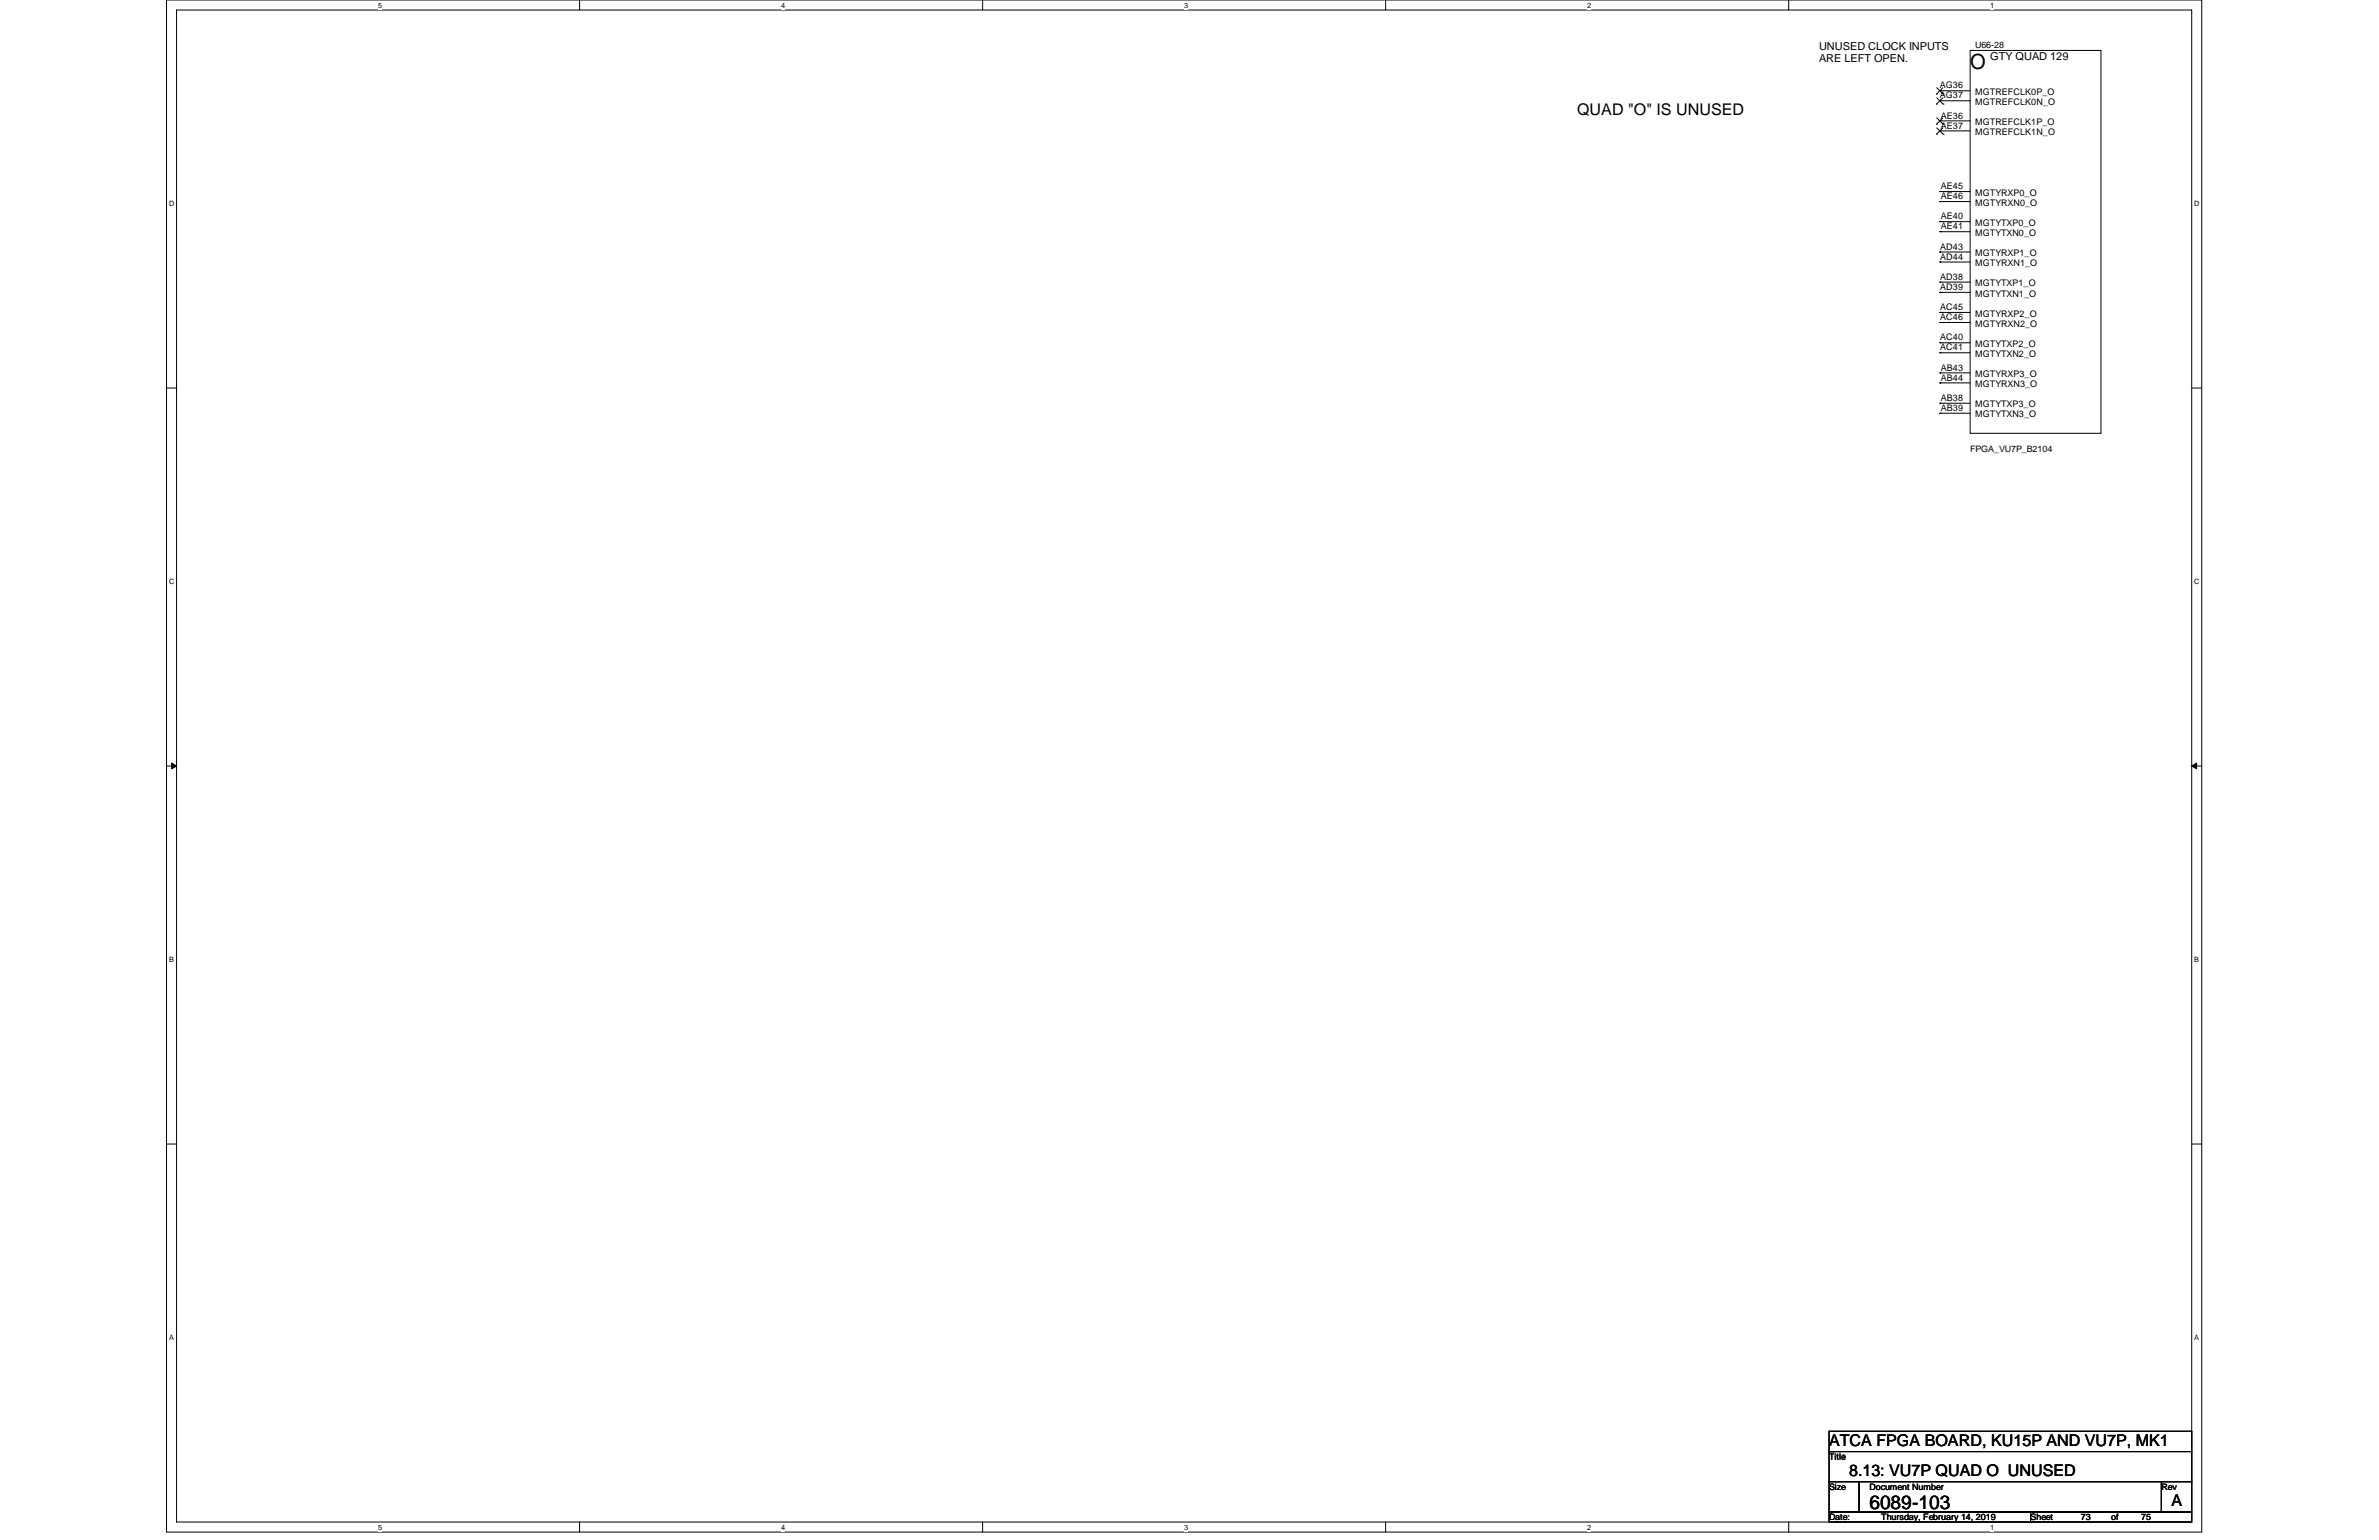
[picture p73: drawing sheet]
<svg xmlns="http://www.w3.org/2000/svg" width="432mm" height="279mm" viewBox="0 0 432 279" stroke-linecap="round" stroke-linejoin="round" font-family="sans-serif">
<defs><g id="words">
<text font-size="3.8" x="357.6" y="12.5">O</text>
<text font-size="3.5" x="339.3" y="273.7">6089-103</text>
<g font-size="2.9">
<text x="286.3" y="20.9">QUAD &quot;O&quot; IS UNUSED</text>
<text x="332" y="262.3">ATCA FPGA BOARD, KU15P AND VU7P, MK1</text>
<text x="335.6" y="267.8">8.13: VU7P QUAD O UNUSED</text>
<text x="394.2" y="273.3">A</text>
</g>
<g font-size="2">
<text x="330.2" y="9.1">UNUSED CLOCK INPUTS</text>
<text x="330.2" y="11.2">ARE LEFT OPEN.</text>
<text x="361.2" y="11">GTY QUAD 129</text>
</g>
<g font-size="1.7">
<text x="352.1" y="17.9">AG37</text>
<text x="352.1" y="16">AG36</text>
<text x="358.5" y="17.2">MGTREFCLK0P_O</text>
<text x="352.3" y="23.3">AE37</text>
<text x="352.3" y="21.5">AE36</text>
<text x="358.5" y="19.1">MGTREFCLK0N_O</text>
<text x="358.5" y="22.7">MGTREFCLK1P_O</text>
<text x="358.5" y="24.5">MGTREFCLK1N_O</text>
<text x="352.3" y="34.3">AE45</text>
<text x="358.5" y="35.5">MGTYRXP0_O</text>
<text x="352.3" y="36.2">AE46</text>
<text x="352.3" y="41.6">AE41</text>
<text x="352.3" y="39.8">AE40</text>
<text x="358.5" y="37.3">MGTYRXN0_O</text>
<text x="358.5" y="41">MGTYTXP0_O</text>
<text x="352.2" y="47.1">AD44</text>
<text x="352.2" y="45.3">AD43</text>
<text x="358.5" y="46.5">MGTYRXP1_O</text>
<text x="358.5" y="42.8">MGTYTXN0_O</text>
<text x="352.2" y="52.6">AD39</text>
<text x="352.2" y="50.8">AD38</text>
<text x="358.5" y="48.3">MGTYRXN1_O</text>
<text x="358.5" y="53.8">MGTYTXN1_O</text>
<text x="358.5" y="51.9">MGTYTXP1_O</text>
<text x="352.2" y="58.1">AC46</text>
<text x="352.2" y="56.3">AC45</text>
<text x="358.5" y="59.3">MGTYRXN2_O</text>
<text x="358.5" y="57.4">MGTYRXP2_O</text>
<text x="352.2" y="63.6">AC41</text>
<text x="352.2" y="61.8">AC40</text>
<text x="358.5" y="64.8">MGTYTXN2_O</text>
<text x="358.5" y="62.9">MGTYTXP2_O</text>
<text x="352.3" y="69">AB44</text>
<text x="352.3" y="67.2">AB43</text>
<text x="358.5" y="70.2">MGTYRXN3_O</text>
<text x="358.5" y="68.4">MGTYRXP3_O</text>
<text x="352.3" y="74.5">AB39</text>
<text x="352.3" y="72.7">AB38</text>
<text x="358.5" y="75.7">MGTYTXN3_O</text>
<text x="358.5" y="73.9">MGTYTXP3_O</text>
</g>
<g font-size="1.6">
<text x="358.5" y="8.8">U66-28</text>
<text x="357.6" y="81.9">FPGA_VU7P_B2104</text>
<text x="332" y="264.8">Title</text>
<text x="332" y="275.8">Date:</text>
<text x="332" y="270.3">Size</text>
<text x="339.3" y="270.3">Document Number</text>
<text x="341.5" y="275.8">Thursday, February 14, 2019</text>
<text x="368.6" y="275.8">Sheet</text>
<text x="377.7" y="275.8">73</text>
<text x="383.2" y="275.8">of</text>
<text x="388.7" y="275.8">75</text>
<text x="392.3" y="270.3">Rev</text>
</g>
<g font-size="1.3">
<text x="68.6" y="1.4">5</text>
<text x="141.8" y="1.4">4</text>
<text x="214.9" y="1.4">3</text>
<text x="288.1" y="1.4">2</text>
<text x="361.2" y="1.4">1</text>
<text x="30.7" y="37.3">D</text>
<text x="398.3" y="37.3">D</text>
<text x="30.7" y="105.9">C</text>
<text x="398.3" y="105.9">C</text>
<text x="30.7" y="174.5">B</text>
<text x="398.3" y="174.5">B</text>
<text x="30.7" y="243">A</text>
<text x="398.3" y="243">A</text>
<text x="68.6" y="277.5">5</text>
<text x="141.8" y="277.5">4</text>
<text x="214.9" y="277.5">3</text>
<text x="288.1" y="277.5">2</text>
<text x="361.2" y="277.5">1</text>
</g>
</g></defs>
<path d="M30.2 0h369.4v278h-369.4zM32 1.8h365.8v274.3h-365.8z" fill="none" stroke="#000" stroke-width=".18"/>
<g fill="#fff">
<path d="M68.6 .2h.7v1.5h-.7z"/>
<path d="M68.6 276.4h.7v1.4h-.7z"/>
</g>
<path d="M105.2 0v1.8M105.2 276.1v1.9" fill="none" stroke="#000" stroke-width=".18"/>
<g fill="#fff">
<path d="M141.8 .2h.7v1.5h-.7z"/>
<path d="M141.8 276.4h.7v1.4h-.7z"/>
</g>
<path d="M178.4 0v1.8M178.4 276.1v1.9" fill="none" stroke="#000" stroke-width=".18"/>
<g fill="#fff">
<path d="M214.9 .2h.7v1.5h-.7z"/>
<path d="M214.9 276.4h.7v1.4h-.7z"/>
</g>
<path d="M251.5 0v1.8M251.5 276.1v1.9" fill="none" stroke="#000" stroke-width=".18"/>
<g fill="#fff">
<path d="M288.1 .2h.7v1.5h-.7z"/>
<path d="M288.1 276.4h.7v1.4h-.7z"/>
</g>
<path d="M324.7 0v1.8M324.7 276.1v1.9" fill="none" stroke="#000" stroke-width=".18"/>
<g fill="#fff">
<path d="M361.2 .2h.7v1.5h-.7z"/>
<path d="M361.2 276.4h.7v1.4h-.7z"/>
<path d="M30.7 36.1h.9v1.5h-.9z"/>
<path d="M398.3 36.1h.9v1.5h-.9z"/>
<path d="M30.7 104.7h.9v1.5h-.9z"/>
<path d="M398.3 104.7h.9v1.5h-.9z"/>
</g>
<path d="M30.2 70.4h1.8M397.8 70.4h1.8" fill="none" stroke="#000" stroke-width=".18"/>
<g fill="#fff">
<path d="M30.7 173.3h.8v1.5h-.8z"/>
<path d="M398.3 173.3h.8v1.5h-.8z"/>
</g>
<path d="M30.2 139h1.8M397.8 139h1.8" fill="none" stroke="#000" stroke-width=".18"/>
<path d="M31.2 138.4v1.1l.8-.5zM397.8 139l.9 .5v-1.1z" fill="#000" stroke="#000" stroke-width=".18"/>
<g fill="#fff">
<path d="M30.7 241.9h.8v1.4h-.8z"/>
<path d="M398.3 241.9h.8v1.4h-.8z"/>
</g>
<g fill="none" stroke="#000" stroke-width=".18">
<path d="M351.5 18.9h.1M351.5 17.1h.1M351.5 17.7l1.2 1.2M351.5 15.9l1.2 1.2M352.1 18.3h.1M352.1 16.5h.1M352.1 18.3h5.5M352.1 16.5h5.5M352.6 17.7l-1.1 1.2M352.6 15.9l-1.1 1.2M352.7 18.9h.1M352.7 17.1h.1"/>
<path d="M357.6 9.1h23.7v69.5h-23.7zM351.5 24.3h.1M351.5 22.5h.1M351.5 23.2l1.2 1.1M351.5 21.4l1.2 1.1M352.1 23.7h.1M352.1 21.9h.1M352.1 36.6h.1M352.1 34.8h.1M352.1 23.7h5.5M352.1 21.9h5.5M352.1 36.6h5.5"/>
<path d="M352.1 34.8h5.5M352.6 23.2l-1.1 1.1M352.6 21.4l-1.1 1.1M352.7 24.3h.1M352.7 22.5h.1M352.1 47.5h.1M352.1 58.5h.1M352.1 45.7h.1M352.1 56.7h.1M352.1 42h.1M352.1 53h.1M352.1 40.2h.1"/>
<path d="M352.1 51.2h.1M352.1 47.5h5.5M352.1 58.5h5.5M352.1 45.7h5.5M352.1 56.7h5.5M352.1 42h5.5M352.1 53h5.5M352.1 40.2h5.5M352.1 51.2h5.5M352.1 69.5h.1M352.1 67.6h.1M352.1 64h.1"/>
<path d="M352.1 75h.1M352.1 62.2h.1M352.1 73.2h.1M352.1 69.5h5.5M352.1 67.6h5.5M352.1 64h5.5M352.1 75h5.5M352.1 62.2h5.5M352.1 73.2h5.5M30.2 207.6h1.8M397.8 207.6h1.8M332 259.7h65.8v3.7h-65.8z"/>
<path d="M332 263.4h65.8v5.4h-65.8zM332 268.8h5.4v5.5h-5.4zM332 274.3h36.6v1.8h-36.6zM337.4 268.8h54.9v5.5h-54.9zM368.6 274.3h29.2v1.8h-29.2zM392.3 268.8h5.5v5.5h-5.5z"/>
</g>
<use href="#words"/>
</svg>
